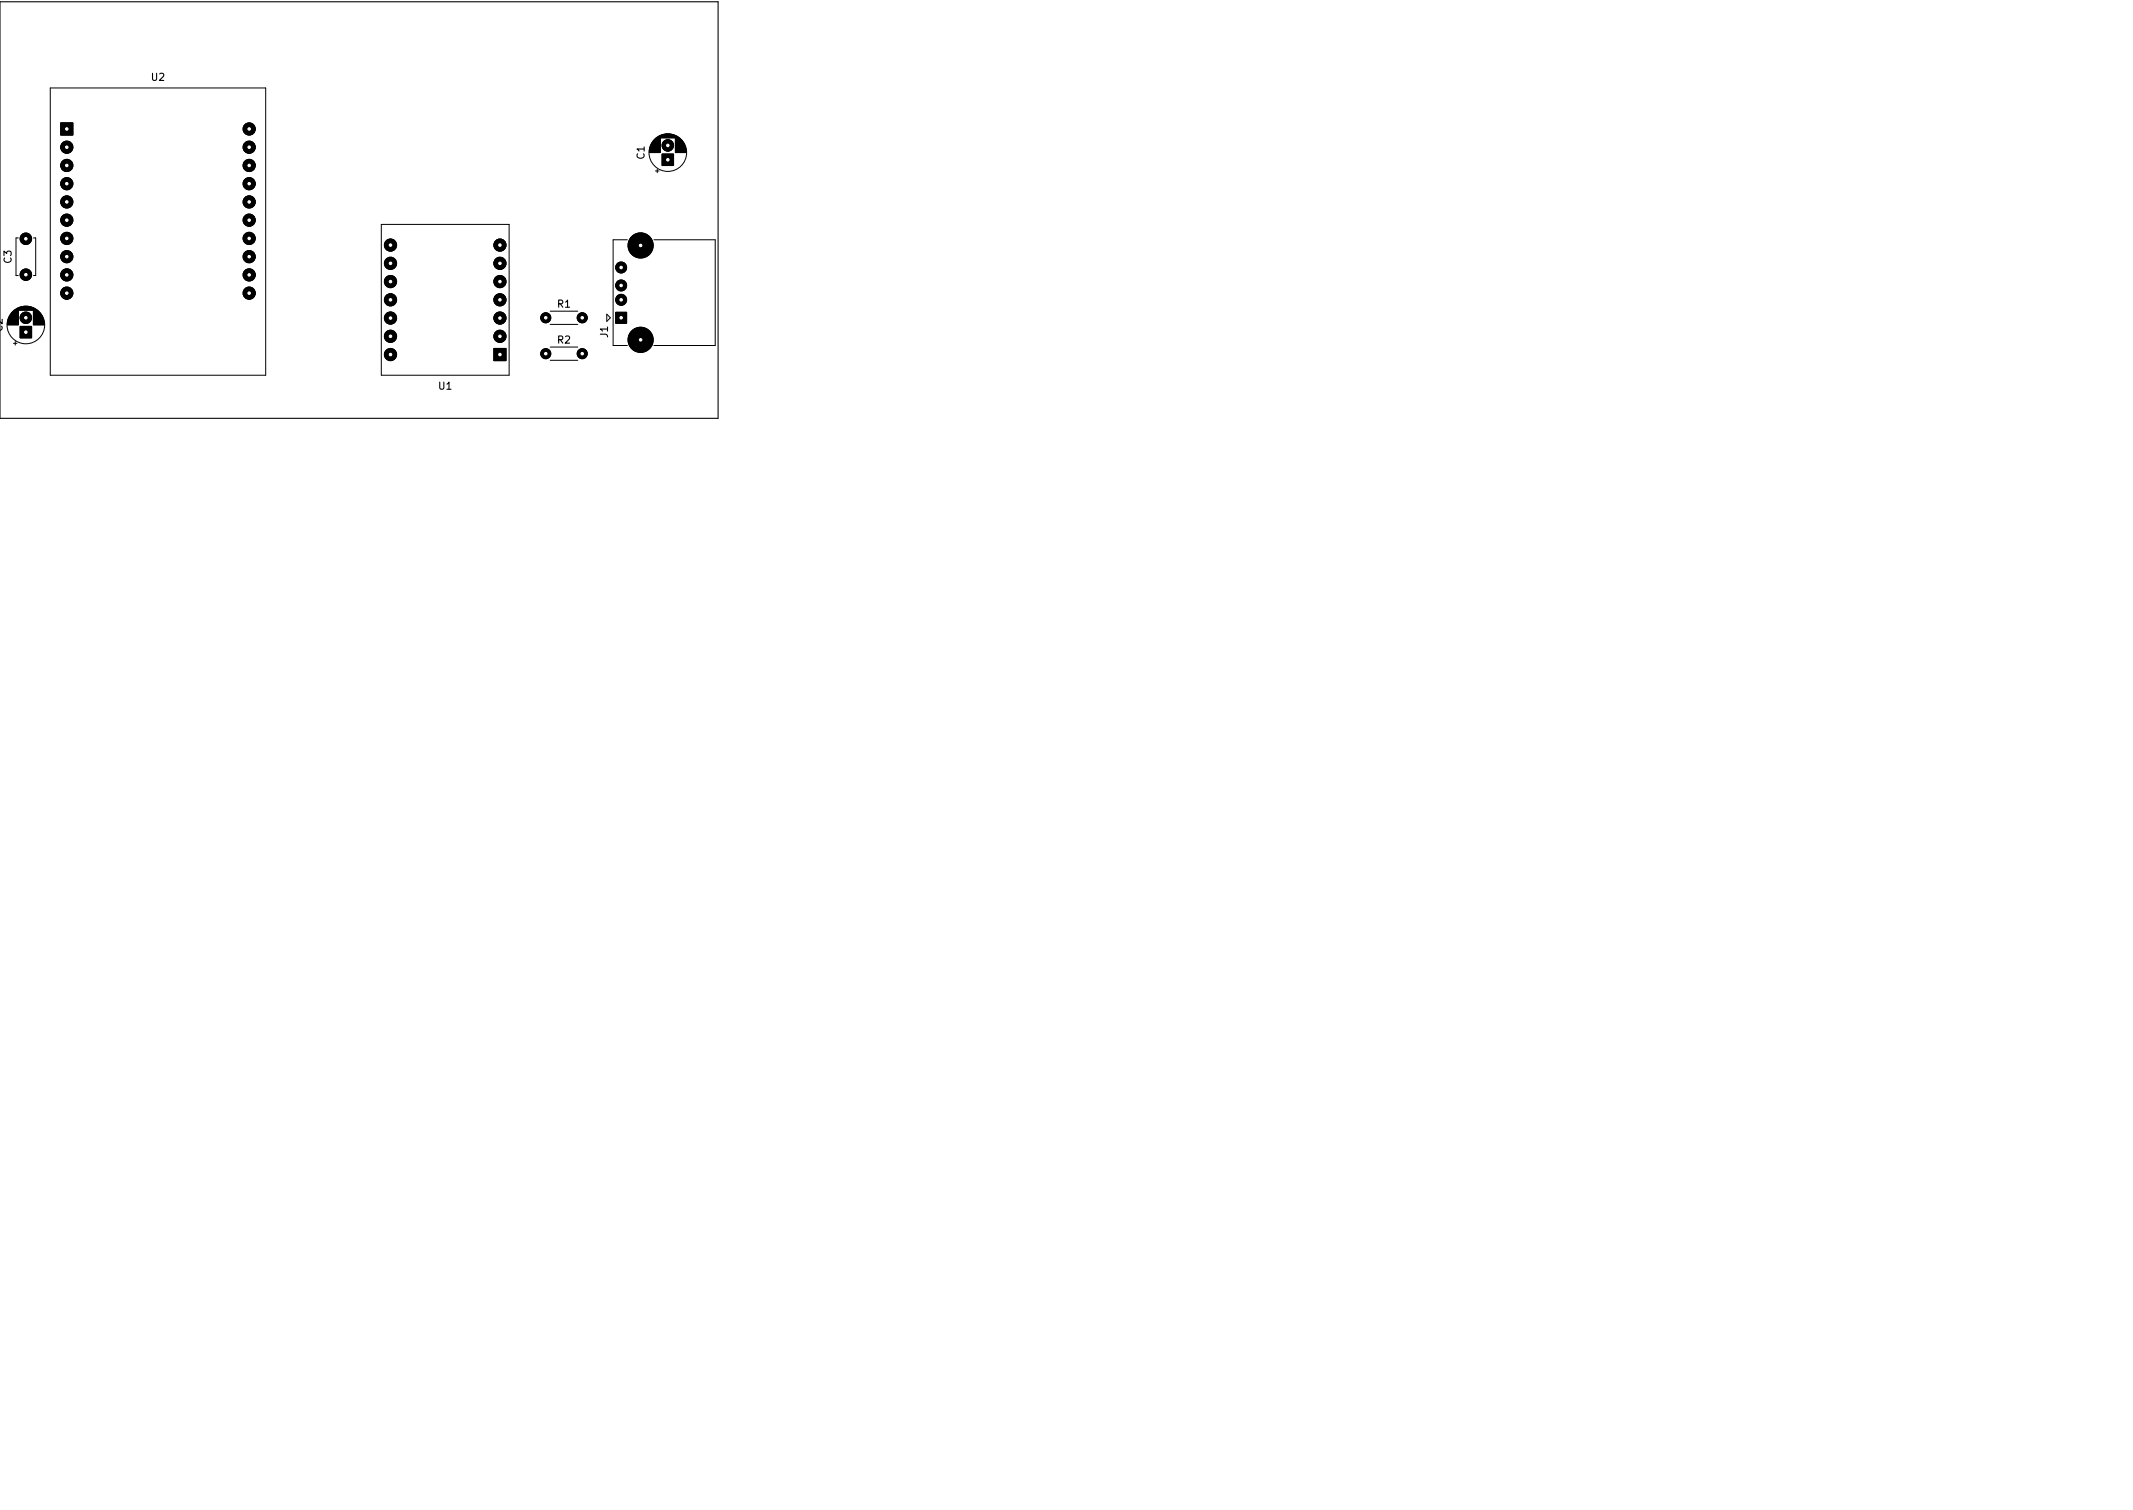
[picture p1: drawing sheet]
<svg xmlns="http://www.w3.org/2000/svg" width="297mm" height="210mm" viewBox="0 0 297 210" stroke-linecap="round" stroke-linejoin="round" font-family="sans-serif">
<defs><g id="words">
<g font-size="1.4">
<text x="21.1" y="11.2">U2</text>
<text x="89.7" y="22.1" transform="rotate(-90 89.7 22.1)">C1</text>
<text x="1.6" y="36.6" transform="rotate(-90 1.6 36.6)">C3</text>
<text x=".3" y="46.1" transform="rotate(-90 .3 46.1)">C2</text>
<text x="77.7" y="42.8">R1</text>
<text x="77.7" y="47.8">R2</text>
<text x="84.7" y="47" transform="rotate(-90 84.7 47)">J1</text>
<text x="61.1" y="54.2">U1</text>
</g>
</g></defs>
<g fill="none" stroke="#000" stroke-width=".14">
<path d="M7 12.2h30v40h-30zM90.8 20h1.2M90.8 19.9h1.2M90.8 19.8h1.2M90.9 19.8h1.1M90.9 19.7h1.1M91 19.6h1M91.1 19.5h.9M91.1 19.4h.9M91.2 19.4h.8M91.3 19.3h.7M91.3 19.2h.7"/>
<path d="M91.4 19.2h3.2M91.5 19.1h3M91.6 19.1h2.8M91.6 19h2.8M91.7 19h2.6M91.8 18.9h2.4M91.9 18.9h2.2M92 18.8h2M92.1 18.8h1.8M92.2 18.8h1.6M92.3 18.7h1.4M92.5 18.7h1"/>
<path d="M92.7 18.6h.6M94 19.2h.7M94 19.9h1.2M94 19.6h1M94 19.3h.7M94 19.7h1.1M94 19.5h.9M94 20h1.2M94 19.8h1.2M94 19.8h1.1M94 19.4h.8M94 19.4h.9"/>
<path d="M2.5 33.1h-.3v5.3h.3M4.7 33.1h.3v5.3h-.3M53.1 31.2h17.8v21h-17.8zM87.4 33.4h-2v14.7h2M90.4 21.2h1.6M90.4 21.1h1.6M90.4 21h1.6M90.4 20.9h1.6M90.4 20.8h1.6M90.5 20.8h1.5M90.5 20.7h1.5M90.5 20.6h1.5"/>
<path d="M90.5 20.5h1.5M90.5 20.4h1.5M90.6 20.4h1.4M90.6 20.3h1.4M90.6 20.2h1.4M90.7 20.2h1.3M90.7 20.1h1.3M90.7 20h1.3M91.1 33.4h8.5v14.7h-8.5M91.3 23.8h.5M91.5 23.6v.5M94 21h1.6"/>
<path d="M94 20h1.3M94 20.1h1.3M94 21.1h1.6M94 21.2h1.6M94 20.5h1.5M94 20.4h1.4M94 20.3h1.4M94 20.6h1.5M94 20.7h1.5M94 20.2h1.4M94 20.9h1.6M94 20.8h1.5"/>
<path d="M94 20.2h1.3M94 20.4h1.5M1 45.2h1.6M1 45.1h1.6M1 45h1.6M1 44.9h1.6M1.1 44.8h1.5M1.1 44.7h1.5M1.1 44.6h1.5M1.1 44.5h1.5M1.1 44.4h1.5M1.2 44.4h1.4"/>
<path d="M1.2 44.3h1.4M1.2 44.2h1.4M1.3 44.2h1.3M1.3 44.1h1.3M1.3 44h1.3M1.4 44h1.2M1.4 43.9h1.2M1.4 43.8h1.2M1.5 43.8h1.1M1.5 43.7h1.1M1.6 43.6h1M1.7 43.5h.9"/>
<path d="M1.7 43.4h.9M1.8 43.4h.8M1.9 43.3h.7M1.9 47.8h.5M1.9 43.2h.7M2 43.2h3.2M2.1 43.1h3M2.1 47.6v.5M2.2 43.1h2.8M2.2 43h2.8M2.3 43h2.6M2.4 42.9h2.4"/>
<path d="M2.5 42.9h2.2M2.6 42.8h2M2.7 42.8h1.8M2.8 42.8h1.6M2.9 42.7h1.4M3.1 42.7h1M3.3 42.6h.6M4.6 45.2h1.6M4.6 43.3h.7M4.6 43.2h.7M4.6 43.9h1.2M4.6 45h1.6"/>
<path d="M4.6 44h1.3M4.6 44.1h1.3M4.6 43.6h1M4.6 45.1h1.6M4.6 43.7h1.1M4.6 44.5h1.5M4.6 44.4h1.4M4.6 44.3h1.4M4.6 43.5h.9M4.6 44.6h1.5M4.6 44.7h1.5M4.6 44h1.2"/>
<path d="M4.6 43.8h1.2M4.6 43.8h1.1M4.6 43.4h.8M4.6 44.2h1.4M4.6 44.9h1.6M4.6 44.8h1.5M4.6 44.2h1.3M4.6 44.4h1.5M4.6 43.4h.9M4.6 44.8h1.6M76.6 45.2h3.9M76.6 43.3h3.9"/>
<path d="M76.6 50.2h3.9M76.6 48.3h3.9M84.5 43.7l.5 .5-.5 .5z"/>
<circle cx="93" cy="21.2" r="2.62"/>
<circle cx="3.6" cy="45.2" r="2.62"/>
</g>
<g fill="#fff" stroke="#fff" stroke-width=".14">
<circle cx="93" cy="22.2" r=".17"/>
<circle cx="93" cy="20.2" r=".17"/>
<circle cx="86.5" cy="44.2" r=".18"/>
<circle cx="86.5" cy="41.7" r=".17"/>
<circle cx="86.5" cy="39.7" r=".17"/>
<circle cx="86.5" cy="37.2" r=".17"/>
<circle cx="89.2" cy="34.2" r=".18"/>
<circle cx="89.2" cy="47.3" r=".18"/>
<circle cx="76" cy="44.2" r=".18"/>
<circle cx="81.1" cy="44.2" r=".18"/>
<circle cx="76" cy="49.2" r=".18"/>
<circle cx="81.1" cy="49.2" r=".18"/>
<circle cx="3.6" cy="46.2" r=".18"/>
<circle cx="3.6" cy="44.2" r=".18"/>
<circle cx="3.6" cy="38.2" r=".17"/>
<circle cx="3.6" cy="33.2" r=".17"/>
<circle cx="69.6" cy="49.4" r=".17"/>
<circle cx="54.4" cy="49.4" r=".17"/>
<circle cx="69.6" cy="46.8" r=".17"/>
<circle cx="54.4" cy="46.8" r=".17"/>
<circle cx="69.6" cy="44.3" r=".17"/>
<circle cx="54.4" cy="44.3" r=".17"/>
<circle cx="69.6" cy="41.7" r=".17"/>
<circle cx="54.4" cy="41.7" r=".17"/>
<circle cx="69.6" cy="39.2" r=".17"/>
<circle cx="54.4" cy="39.2" r=".17"/>
<circle cx="69.6" cy="36.7" r=".17"/>
<circle cx="54.4" cy="36.7" r=".17"/>
<circle cx="69.6" cy="34.1" r=".17"/>
<circle cx="54.4" cy="34.1" r=".17"/>
<circle cx="9.3" cy="18" r=".18"/>
<circle cx="34.7" cy="18" r=".18"/>
<circle cx="9.3" cy="20.5" r=".18"/>
<circle cx="34.7" cy="20.5" r=".18"/>
<circle cx="9.3" cy="23" r=".18"/>
<circle cx="34.7" cy="23" r=".18"/>
<circle cx="9.3" cy="25.6" r=".18"/>
<circle cx="34.7" cy="25.6" r=".18"/>
<circle cx="9.3" cy="28.1" r=".18"/>
<circle cx="34.7" cy="28.1" r=".18"/>
<circle cx="9.3" cy="30.7" r=".18"/>
<circle cx="34.7" cy="30.7" r=".18"/>
<circle cx="9.3" cy="33.2" r=".18"/>
<circle cx="34.7" cy="33.2" r=".18"/>
<circle cx="9.3" cy="35.7" r=".18"/>
<circle cx="34.7" cy="35.7" r=".18"/>
<circle cx="9.3" cy="38.3" r=".18"/>
<circle cx="34.7" cy="38.3" r=".18"/>
<circle cx="9.3" cy="40.8" r=".18"/>
<circle cx="34.7" cy="40.8" r=".18"/>
</g>
<g fill="#000" stroke="#000" stroke-width=".14">
<path d="M8.4 17.1h1.7v1.7h-1.7zM92.2 21.4h1.6v1.6h-1.6zM2.8 45.4h1.6v1.6h-1.6zM68.8 48.5h1.7v1.7h-1.7zM85.7 43.5h1.6v1.5h-1.6z"/>
<circle cx="34.7" cy="18" r=".85"/>
<circle cx="3.6" cy="33.2" r=".8"/>
<circle cx="3.6" cy="38.2" r=".8"/>
<circle cx="9.3" cy="35.7" r=".85"/>
<circle cx="9.3" cy="38.3" r=".85"/>
<circle cx="9.3" cy="30.7" r=".85"/>
<circle cx="9.3" cy="28.1" r=".85"/>
<circle cx="9.3" cy="33.2" r=".85"/>
<circle cx="9.3" cy="20.5" r=".85"/>
<circle cx="9.3" cy="23" r=".85"/>
<circle cx="9.3" cy="25.6" r=".85"/>
<circle cx="34.7" cy="38.3" r=".85"/>
<circle cx="34.7" cy="33.2" r=".85"/>
<circle cx="34.7" cy="28.1" r=".85"/>
<circle cx="34.7" cy="30.7" r=".85"/>
<circle cx="34.7" cy="23" r=".85"/>
<circle cx="34.7" cy="25.6" r=".85"/>
<circle cx="34.7" cy="35.7" r=".85"/>
<circle cx="34.7" cy="20.5" r=".85"/>
<circle cx="54.4" cy="39.2" r=".85"/>
<circle cx="54.4" cy="34.1" r=".85"/>
<circle cx="54.4" cy="36.7" r=".85"/>
<circle cx="69.6" cy="39.2" r=".85"/>
<circle cx="69.6" cy="36.7" r=".85"/>
<circle cx="69.6" cy="34.1" r=".85"/>
<circle cx="86.5" cy="39.7" r=".76"/>
<circle cx="86.5" cy="37.2" r=".76"/>
<circle cx="89.2" cy="34.2" r="1.75"/>
<circle cx="93" cy="20.2" r=".8"/>
<circle cx="3.6" cy="44.2" r=".8"/>
<circle cx="9.3" cy="40.8" r=".85"/>
<circle cx="34.7" cy="40.8" r=".85"/>
<circle cx="54.4" cy="44.3" r=".85"/>
<circle cx="54.4" cy="49.4" r=".85"/>
<circle cx="54.4" cy="46.8" r=".85"/>
<circle cx="54.4" cy="41.7" r=".85"/>
<circle cx="69.6" cy="46.8" r=".85"/>
<circle cx="69.6" cy="44.3" r=".85"/>
<circle cx="69.6" cy="41.7" r=".85"/>
<circle cx="76" cy="44.2" r=".7"/>
<circle cx="76" cy="49.2" r=".7"/>
<circle cx="81.1" cy="44.2" r=".7"/>
<circle cx="81.1" cy="49.2" r=".7"/>
<circle cx="86.5" cy="41.7" r=".76"/>
<circle cx="89.2" cy="47.3" r="1.75"/>
</g>
<path d="M0 .2h100v58h-100z" fill="none" stroke="#000" stroke-width=".15"/>
<use href="#words"/>
</svg>
